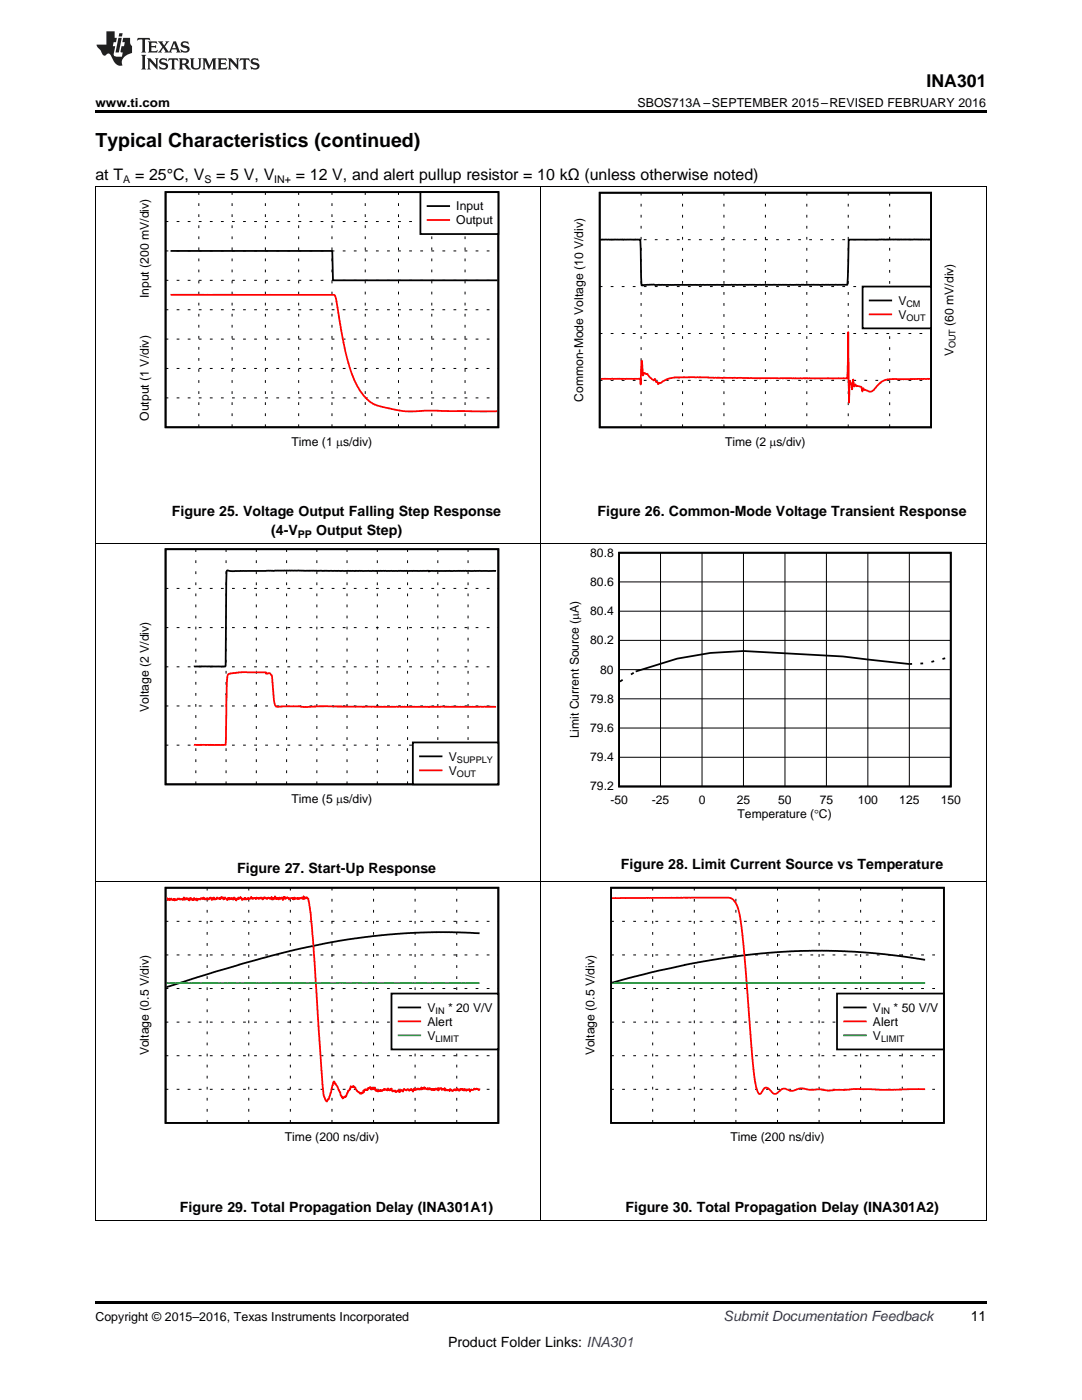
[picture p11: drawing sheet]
<svg xmlns="http://www.w3.org/2000/svg" width="216mm" height="279mm" viewBox="0 0 216 279" stroke-linecap="round" stroke-linejoin="round" font-family="sans-serif">
<defs><g id="words">
<text font-size="3.9" x="19" y="29.3">Typical Characteristics (continued)</text>
<text font-size="3.5" x="184.9" y="17.3">INA301</text>
<g font-size="3.2">
<text x="19" y="36">at T</text>
<text x="27" y="36">= 25°C, V</text>
<text x="43.1" y="36">= 5 V, V</text>
<text x="59" y="36">= 12 V, and alert pullup resistor = 10 kΩ (unless otherwise noted)</text>
</g>
<g font-size="2.8">
<text x="34.3" y="103">Figure 25. Voltage Output Falling Step Response</text>
<text x="54.1" y="106.8">(4-V</text>
<text x="63.1" y="106.8">Output Step)</text>
<text x="119.2" y="103">Figure 26. Common-Mode Voltage Transient Response</text>
<text x="123.9" y="173.4">Figure 28. Limit Current Source vs Temperature</text>
<text x="47.3" y="174.3">Figure 27. Start-Up Response</text>
<text x="35.9" y="241.9">Figure 29. Total Propagation Delay (INA301A1)</text>
<text x="124.8" y="241.9">Figure 30. Total Propagation Delay (INA301A2)</text>
<text x="193.7" y="263.6">11</text>
<text x="89.4" y="268.9">Product Folder Links: INA301</text>
</g>
<text font-size="2.8" fill="#0000c8" x="144.4" y="263.6">Submit Documentation Feedback</text>
<g font-size="2.5">
<text x="19" y="21.4">www.ti.com</text>
<text x="127.2" y="21.4">SBOS713A –SEPTEMBER 2015–REVISED FEBRUARY 2016</text>
<text x="19" y="263.6">Copyright © 2015–2016, Texas Instruments Incorporated</text>
</g>
<g font-size="2.4">
<text x="91" y="42">Input</text>
<text x="91" y="44.8">Output</text>
<text x="29.7" y="59.5" transform="rotate(-90 29.7 59.5)">Input (200 mV/div)</text>
<text x="179.3" y="60.8">V</text>
<text x="179.3" y="63.6">V</text>
<text x="190.2" y="65" transform="rotate(-90 190.2 65)">(60 mV/div)</text>
<text x="190.2" y="71.1" transform="rotate(-90 190.2 71.1)">V</text>
<text x="29.7" y="84" transform="rotate(-90 29.7 84)">Output (1 V/div)</text>
<text x="116.3" y="80.2" transform="rotate(-90 116.3 80.2)">Common-Mode Voltage (10 V/div)</text>
<text x="58.2" y="88.9">Time (1 Ps/div)</text>
<text x="144.7" y="88.9">Time (2 Ps/div)</text>
<text x="117.8" y="111.1">80.8</text>
<text x="117.8" y="116.9">80.6</text>
<text x="117.8" y="122.8">80.4</text>
<text x="117.8" y="128.6">80.2</text>
<text x="119.8" y="134.4">80</text>
<text x="29.7" y="142.1" transform="rotate(-90 29.7 142.1)">Voltage (2 V/div)</text>
<text x="117.8" y="140.3">79.8</text>
<text x="115.5" y="147.4" transform="rotate(-90 115.5 147.4)">Limit Current Source (PA)</text>
<text x="117.8" y="146.1">79.6</text>
<text x="89.5" y="151.8">V</text>
<text x="89.5" y="154.6">V</text>
<text x="117.8" y="151.9">79.4</text>
<text x="58.2" y="160.2">Time (5 Ps/div)</text>
<text x="117.8" y="157.8">79.2</text>
<text x="121.8" y="160.5">-50</text>
<text x="130.1" y="160.5">-25</text>
<text x="139.4" y="160.5">0</text>
<text x="147" y="160.5">25</text>
<text x="155.3" y="160.5">50</text>
<text x="163.6" y="160.5">75</text>
<text x="171.2" y="160.5">100</text>
<text x="179.4" y="160.5">125</text>
<text x="187.7" y="160.5">150</text>
<text x="147.2" y="163.3">Temperature (qC)</text>
<text x="85.3" y="201.9">V</text>
<text x="89.4" y="201.9">* 20 V/V</text>
<text x="174.2" y="201.9">V</text>
<text x="178.3" y="201.9">* 50 V/V</text>
<text x="85.3" y="204.7">Alert</text>
<text x="85.3" y="207.5">V</text>
<text x="174.2" y="204.7">Alert</text>
<text x="174.2" y="207.5">V</text>
<text x="29.7" y="210.6" transform="rotate(-90 29.7 210.6)">Voltage (0.5 V/div)</text>
<text x="118.6" y="210.6" transform="rotate(-90 118.6 210.6)">Voltage (0.5 V/div)</text>
<text x="56.8" y="227.7">Time (200 ns/div)</text>
<text x="145.7" y="227.7">Time (200 ns/div)</text>
</g>
<g font-size="2.1">
<text x="24.6" y="36.6">A</text>
<text x="40.8" y="36.6">S</text>
<text x="54.7" y="36.6">IN+</text>
<text x="59.4" y="107.3">PP</text>
</g>
<g font-size="1.8">
<text x="180.9" y="61.2">CM</text>
<text x="180.9" y="64">OUT</text>
<text x="190.7" y="69.5" transform="rotate(-90 190.7 69.5)">OUT</text>
<text x="91.2" y="152.2">SUPPLY</text>
<text x="91.2" y="155">OUT</text>
<text x="86.9" y="202.3">IN</text>
<text x="175.8" y="202.3">IN</text>
<text x="86.9" y="207.9">LIMIT</text>
<text x="175.8" y="207.9">LIMIT</text>
</g>
</g></defs>
<path d="M19 259.7h177.8v.5h-177.8z" fill="#000"/>
<path d="M19.1 176v67.6M107.9 176v67.6M196.8 176v67.6M19 243.6h177.8" fill="none" stroke="#000" stroke-width=".2"/>
<path d="M27.4 177h72.2v51.3h-72.2z" fill-rule="evenodd" fill="#fff"/>
<path d="M33 177.2h66.4v46.9h-66.4zM95.7 186.3l-5.6-.3-8.2 .2-5.9 .4-8.4 1.2-8.7 1.7-5.4 1.4-5.8 1.6-14.5 4.5" fill="none" stroke="#000" stroke-width=".36"/>
<g fill="none" stroke="#000" stroke-width=".2">
<path d="M41.3 177.2v.5M41.3 179.4v.5M49.6 177.2v.5M49.6 179.4v.5M57.9 177.2v.5M57.9 179.4v.5M66.2 177.2v.5M66.2 179.4v.5M74.5 177.2v.5M74.5 179.4v.5M82.8 177.2v.5M82.8 179.4v.5"/>
<path d="M91.1 177.2v.5M91.1 179.4v.5M33 197.3h.6M33 190.6h.6M33 183.9h.6M35.2 197.3h.6M35.2 190.6h.6M35.2 183.9h.6M37.5 197.3h.5M37.5 190.6h.5M37.5 183.9h.5M39.7 197.3h.5"/>
<path d="M39.7 190.6h.5M39.7 183.9h.5M41.3 181.6v.5M41.3 183.8v.5M41.3 186v.5M41.3 188.2v.6M41.3 190.4v.6M41.3 192.6v.6M41.3 194.8v.6M41.3 197v.6M41.3 199.2v.6M41.9 197.3h.5"/>
<path d="M41.9 190.6h.5M41.9 183.9h.5M44.1 197.3h.5M44.1 190.6h.5M44.1 183.9h.5M46.3 197.3h.5M46.3 190.6h.5M46.3 183.9h.5M48.5 197.3h.6M48.5 190.6h.6M48.5 183.9h.6M49.6 181.6v.5"/>
<path d="M49.6 183.8v.5M49.6 186v.5M49.6 188.2v.6M49.6 190.4v.6M49.6 192.6v.6M49.6 194.8v.6M49.6 197v.6M49.6 199.2v.6M50.7 197.3h.6M50.7 190.6h.6M50.7 183.9h.6M52.9 197.3h.6"/>
<path d="M52.9 190.6h.6M52.9 183.9h.6M55.1 197.3h.6M55.1 190.6h.6M55.1 183.9h.6M57.3 197.3h.6M57.3 190.6h.6M57.3 183.9h.6M57.9 181.6v.5M57.9 183.8v.5M57.9 186v.5M57.9 188.2v.6"/>
<path d="M57.9 190.4v.6M57.9 192.6v.6M57.9 194.8v.6M57.9 197v.6M57.9 199.2v.6M59.6 197.3h.5M59.6 190.6h.5M59.6 183.9h.5M61.8 197.3h.5M61.8 190.6h.5M61.8 183.9h.5M64 197.3h.5"/>
<path d="M64 190.6h.5M64 183.9h.5M66.2 197.3h.5M66.2 190.6h.5M66.2 183.9h.5M66.2 181.6v.5M66.2 183.8v.5M66.2 186v.5M66.2 188.2v.6M66.2 190.4v.6M66.2 192.6v.6M66.2 194.8v.6"/>
<path d="M66.2 197v.6M66.2 199.2v.6M68.4 197.3h.5M68.4 190.6h.5M68.4 183.9h.5M70.6 197.3h.6M70.6 190.6h.6M70.6 183.9h.6M72.8 197.3h.6M72.8 190.6h.6M72.8 183.9h.6M74.5 181.6v.5"/>
<path d="M74.5 183.8v.5M74.5 186v.5M74.5 188.2v.6M74.5 190.4v.6M74.5 192.6v.6M74.5 194.8v.6M74.5 197v.6M74.5 199.2v.6M75 197.3h.6M75 190.6h.6M75 183.9h.6M77.2 197.3h.6"/>
<path d="M77.2 190.6h.6M77.2 183.9h.6M79.4 197.3h.6M79.4 190.6h.6M79.4 183.9h.6M81.6 197.3h.6M81.6 190.6h.6M81.6 183.9h.6M82.8 181.6v.5M82.8 183.8v.5M82.8 186v.5M82.8 188.2v.6"/>
<path d="M82.8 190.4v.6M82.8 192.6v.6M82.8 194.8v.6M82.8 197v.6M82.8 199.2v.6M83.9 197.3h.5M83.9 190.6h.5M83.9 183.9h.5M86.1 197.3h.5M86.1 190.6h.5M86.1 183.9h.5M88.3 197.3h.5"/>
<path d="M88.3 190.6h.5M88.3 183.9h.5M90.5 197.3h.5M90.5 190.6h.5M90.5 183.9h.5M91.1 181.6v.5M91.1 183.8v.5M91.1 186v.5M91.1 188.2v.6M91.1 190.4v.6M91.1 192.6v.6M91.1 194.8v.6"/>
<path d="M91.1 197v.6M91.1 199.2v.6M92.7 197.3h.6M92.7 190.6h.6M92.7 183.9h.6M94.9 197.3h.6M94.9 190.6h.6M94.9 183.9h.6M97.1 197.3h.6M97.1 190.6h.6M97.1 183.9h.6M99.3 197.3h.1"/>
<path d="M99.3 190.6h.1M99.3 183.9h.1M33 217.4h.6M33 210.7h.6M33 204h.6M35.2 217.4h.6M35.2 210.7h.6M35.2 204h.6M37.5 217.4h.5M37.5 210.7h.5M37.5 204h.5M39.7 217.4h.5"/>
<path d="M39.7 210.7h.5M39.7 204h.5M41.3 201.4v.6M41.3 203.7v.5M41.3 205.9v.5M41.3 208.1v.5M41.3 210.3v.5M41.3 212.5v.5M41.3 214.7v.5M41.3 216.9v.5M41.3 219.1v.6M41.9 217.4h.5"/>
<path d="M41.9 210.7h.5M41.9 204h.5M44.1 217.4h.5M44.1 210.7h.5M44.1 204h.5M46.3 217.4h.5M46.3 210.7h.5M46.3 204h.5M48.5 217.4h.6M48.5 210.7h.6M48.5 204h.6M49.6 201.4v.6"/>
<path d="M49.6 203.7v.5M49.6 205.9v.5M49.6 208.1v.5M49.6 210.3v.5M49.6 212.5v.5M49.6 214.7v.5M49.6 216.9v.5M49.6 219.1v.6M50.7 217.4h.6M50.7 210.7h.6M50.7 204h.6M52.9 217.4h.6"/>
<path d="M52.9 210.7h.6M52.9 204h.6M55.1 217.4h.6M55.1 210.7h.6M55.1 204h.6M57.3 217.4h.6M57.3 210.7h.6M57.3 204h.6M57.9 201.4v.6M57.9 203.7v.5M57.9 205.9v.5M57.9 208.1v.5"/>
<path d="M57.9 210.3v.5M57.9 212.5v.5M57.9 214.7v.5M57.9 216.9v.5M57.9 219.1v.6M59.6 217.4h.5M59.6 210.7h.5M59.6 204h.5M61.8 217.4h.5M61.8 210.7h.5M61.8 204h.5M64 217.4h.5"/>
<path d="M64 210.7h.5M64 204h.5M66.2 217.4h.5M66.2 210.7h.5M66.2 204h.5M66.2 201.4v.6M66.2 203.7v.5M66.2 205.9v.5M66.2 208.1v.5M66.2 210.3v.5M66.2 212.5v.5M66.2 214.7v.5"/>
<path d="M66.2 216.9v.5M66.2 219.1v.6M68.4 217.4h.5M68.4 210.7h.5M68.4 204h.5M70.6 217.4h.6M70.6 210.7h.6M70.6 204h.6M72.8 217.4h.6M72.8 210.7h.6M72.8 204h.6M74.5 201.4v.6"/>
<path d="M74.5 203.7v.5M74.5 205.9v.5M74.5 208.1v.5M74.5 210.3v.5M74.5 212.5v.5M74.5 214.7v.5M74.5 216.9v.5M74.5 219.1v.6M75 217.4h.6M75 210.7h.6M75 204h.6M77.2 217.4h.6"/>
<path d="M77.2 210.7h.6M77.2 204h.6M79.4 217.4h.6M79.4 210.7h.6M79.4 204h.6M81.6 217.4h.6M81.6 210.7h.6M81.6 204h.6M82.8 201.4v.6M82.8 203.7v.5M82.8 205.9v.5M82.8 208.1v.5"/>
<path d="M82.8 210.3v.5M82.8 212.5v.5M82.8 214.7v.5M82.8 216.9v.5M82.8 219.1v.6M83.9 217.4h.5M83.9 210.7h.5M83.9 204h.5M86.1 217.4h.5M86.1 210.7h.5M86.1 204h.5M88.3 217.4h.5"/>
<path d="M88.3 210.7h.5M88.3 204h.5M90.5 217.4h.5M90.5 210.7h.5M90.5 204h.5M91.1 201.4v.6M91.1 203.7v.5M91.1 205.9v.5M91.1 208.1v.5M91.1 210.3v.5M91.1 212.5v.5M91.1 214.7v.5"/>
<path d="M91.1 216.9v.5M91.1 219.1v.6M92.7 217.4h.6M92.7 210.7h.6M92.7 204h.6M94.9 217.4h.6M94.9 210.7h.6M94.9 204h.6M97.1 217.4h.6M97.1 210.7h.6M97.1 204h.6M99.3 217.4h.1"/>
<path d="M99.3 210.7h.1M99.3 204h.1M41.3 221.3v.6M41.3 223.5v.6M49.6 221.3v.6M49.6 223.5v.6M57.9 221.3v.6M57.9 223.5v.6M66.2 221.3v.6M66.2 223.5v.6M74.5 221.3v.6M74.5 223.5v.6"/>
<path d="M82.8 221.3v.6M82.8 223.5v.6M91.1 221.3v.6M91.1 223.5v.6"/>
</g>
<path d="M33.2 179.4l.1-.2 .1 .4 .1-.2 .3 .2 .1-.3 .1 .3 .2-.3 .2 .3 .4-.2 .1 .3 .1-.3 .1 .2h.2l.1-.3 .1 .1 .3-.1 .1 .2 .4-.1 .1 .2 .3-.5 .1 .4 .1-.3v.3l.3-.1 .1-.2 .1 .3 .1-.2 .3 .4 .1-.4v.2l.1-.3 .3 .4 .2-.2 .1 .2 .2-.4 .2 .4 .3-.3v.4l.1-.3 .5 .1 .4-.3v.2h.2l.1-.3 .3 .4 .2-.2 .2 .2v-.3l.1 .3h.3l.1-.3v.1l.2-.2 .3 .5 .1-.4 .2 .3 .1-.4 .1 .4 .1-.2 .1 .2 .2-.2v.1l.1-.3 .1 .2 .3-.1 .1 .2 .1-.2 .1 .2 .2-.4 .2 .2 .1-.1 .1 .4 .1-.3v.2l.2-.3 .4 .5 .2-.4 .2 .3 .1-.3 .1 .2 .1-.1 .1 .1 .1-.2 .1 .2 .1-.1 .1 .2h.1l.1-.4 .3 .4 .1-.2v.4l.2-.3h.2l.1-.3v.3l.2-.2 .1 .1 .1-.3 .1 .3 .1-.1 .1 .4 .5-.4 .1 .3 .1-.3 .1 .3 .4-.3v.2l.6-.1v-.3l.1 .3 .3 .1v-.2l.4 .1 .1-.1 .1 .2 .1-.3 .2 .2 .1-.1 .1 .2 .1-.2 .1 .1 .2-.2v.2l.2-.2 .2 .4 .2-.4 .1 .1 .1-.1 .1 .2 .1-.2 .2 .3 .3-.3 .4 .3 .2-.1 .1-.3 .1 .5 .1-.3 .1 .3 .1-.3 .2 .2 .1-.5v.4l.1-.2 .1 .3 .1-.2 .1 .2 .2-.2 .1 .3 .2-.4 .2 .3 .2-.3 .2 .5 .2-.6 .1 .3 .2-.3v.4l.5-.3 .2 .1 .1 .3 .1-.2 .3-.1 .3 .2 .1-.2 .1 .3 .2-.4 .1 .3 .4-.2v.2l.1-.2 .3 .2 .1-.2 .2 .1 .2-.2 .2 .3 .2-.5 .1 .5 .2-.3 .1 .2 .1-.2 .4 .2a153.9 153.9 0 0 1 1.6 17.8l1 15.5a34.2 34.2 0 0 0 .6 6.4l.3 .6 .2 .2 .3-.5 .1 .1 .5-1.4 .5-2.1 .1 .1v-.1l.1 .4h.2l.3 .5 .6 1.3 .1 .5 .4 .6 .1-.2 .1 .1 .5-.3 .4-1.2 .2-.1 .1-.3 .1 .1 .1-.5 .5 .1 .1-.2 .1 .3h.2a.93 .93 0 0 0 .7 1l.3 .3 .1-.2 .1 .2 .1-.2 .2 .1 .1-.6 .1 .4 .2-.6 .6 .1 .1-.4 .2 .1 .2-.3 .1 .5 .1-.3 .1 .3 .1-.4 .4 .4 .1-.4 .2 .8 .3-.3 .1 .4 .2-.3 .1 .2 .1-.3 .1 .3 .1-.3 .3 .3 .3-.5 .1 .2 .2-.2 .4 .3 .1-.4 .1 .3 .2-.1 .1 .2 .1-.3 .1 .2 .1-.3 .3 .7 .2-.3 .2 .3v-.3l.2 .4 .2-.2h.2l.1-.3 .2 .5 .2-.5 .1 .1 .2-.1 .2 .4 .2-.6 .5 .3 .2-.3 .3 .3h.2l.2-.3 .1 .2 .2-.1 .1 .5 .3-.7 .1 .3 .4-.1v-.2l.2 .2 .2-.2 .1 .2v-.1l.1 .1 .3-.4 .1 .4 .1-.3 .1 .2 .2-.3 .1 .2 .1-.2v.3l.2-.1 .2 .2 .1-.3 .2 .3 .2-.3 .1 .3 .3-.1 .1 .2v-.2l.1 .1 .1-.1 .1 .2 .1-.2 .1 .2 .3-.3 .1 .2 .1-.1 .1 .1 .1-.3 .1 .5 .1-.4 .1 .1 .4-.2v.4l.3-.2 .2 .2 .1-.4 .1 .5 .1-.2h.2l.1 .2 .4-.1 .1 .3 .1-.5 .4 .5 .4-.4h.3l.1 .2 .1-.3 .1 .1 .2-.1 .1 .3 .1-.1 .1 .1 .1-.3 .1 .1 .2-.1 .1 .2 .1-.2 .2 .3 .1-.3 .2 .3 .2-.2v.2l.3-.2 .2 .1 .1-.2 .2 .6 .1-.4h.5l.2-.3 .2 .2 .3-.2 .3 .1v.2h.2l.1-.3" fill="none" stroke="#f00" stroke-width=".36"/>
<path d="M95.7 196.2h-62.5" fill="none" stroke="#396" stroke-width=".36"/>
<path d="M78.1 198.3h21.3v11.1h-21.3z" fill-rule="evenodd" fill="#fff"/>
<path d="M78.1 198.3h21.3v11.1h-21.3zM79.6 201.1h4.3" fill="none" stroke="#000" stroke-width=".36"/>
<path d="M79.6 203.8h4.3" fill="none" stroke="#f00" stroke-width=".36"/>
<path d="M79.6 206.6h4.3" fill="none" stroke="#396" stroke-width=".36"/>
<path d="M116.3 177h72.2v51.3h-72.2z" fill-rule="evenodd" fill="#fff"/>
<path d="M121.9 177.2h66.4v46.9h-66.4zM184.6 191.5l-8.1-1.1-8-.6h-8.7l-6.4 .3-8.6 1-8.2 1.4-7 1.6-7.5 2" fill="none" stroke="#000" stroke-width=".36"/>
<g fill="none" stroke="#000" stroke-width=".2">
<path d="M130.2 177.2v.5M130.2 179.4v.5M138.5 177.2v.5M138.5 179.4v.5M146.8 177.2v.5M146.8 179.4v.5M155.1 177.2v.5M155.1 179.4v.5M163.4 177.2v.5M163.4 179.4v.5M171.7 177.2v.5M171.7 179.4v.5"/>
<path d="M180 177.2v.5M180 179.4v.5M121.9 197.3h.6M121.9 190.6h.6M121.9 183.9h.6M124.1 197.3h.6M124.1 190.6h.6M124.1 183.9h.6M126.4 197.3h.5M126.4 190.6h.5M126.4 183.9h.5M128.6 197.3h.5"/>
<path d="M128.6 190.6h.5M128.6 183.9h.5M130.2 181.6v.5M130.2 183.8v.5M130.2 186v.5M130.2 188.2v.6M130.2 190.4v.6M130.2 192.6v.6M130.2 194.8v.6M130.2 197v.6M130.2 199.2v.6M130.8 197.3h.5"/>
<path d="M130.8 190.6h.5M130.8 183.9h.5M133 197.3h.5M133 190.6h.5M133 183.9h.5M135.2 197.3h.5M135.2 190.6h.5M135.2 183.9h.5M137.4 197.3h.6M137.4 190.6h.6M137.4 183.9h.6M138.5 181.6v.5"/>
<path d="M138.5 183.8v.5M138.5 186v.5M138.5 188.2v.6M138.5 190.4v.6M138.5 192.6v.6M138.5 194.8v.6M138.5 197v.6M138.5 199.2v.6M139.6 197.3h.6M139.6 190.6h.6M139.6 183.9h.6M141.8 197.3h.6"/>
<path d="M141.8 190.6h.6M141.8 183.9h.6M144 197.3h.6M144 190.6h.6M144 183.9h.6M146.2 197.3h.6M146.2 190.6h.6M146.2 183.9h.6M146.8 181.6v.5M146.8 183.8v.5M146.8 186v.5M146.8 188.2v.6"/>
<path d="M146.8 190.4v.6M146.8 192.6v.6M146.8 194.8v.6M146.8 197v.6M146.8 199.2v.6M148.5 197.3h.5M148.5 190.6h.5M148.5 183.9h.5M150.7 197.3h.5M150.7 190.6h.5M150.7 183.9h.5M152.9 197.3h.5"/>
<path d="M152.9 190.6h.5M152.9 183.9h.5M155.1 197.3h.5M155.1 190.6h.5M155.1 183.9h.5M155.1 181.6v.5M155.1 183.8v.5M155.1 186v.5M155.1 188.2v.6M155.1 190.4v.6M155.1 192.6v.6M155.1 194.8v.6"/>
<path d="M155.1 197v.6M155.1 199.2v.6M157.3 197.3h.5M157.3 190.6h.5M157.3 183.9h.5M159.5 197.3h.6M159.5 190.6h.6M159.5 183.9h.6M161.7 197.3h.6M161.7 190.6h.6M161.7 183.9h.6M163.4 181.6v.5"/>
<path d="M163.4 183.8v.5M163.4 186v.5M163.4 188.2v.6M163.4 190.4v.6M163.4 192.6v.6M163.4 194.8v.6M163.4 197v.6M163.4 199.2v.6M163.9 197.3h.6M163.9 190.6h.6M163.9 183.9h.6M166.1 197.3h.6"/>
<path d="M166.1 190.6h.6M166.1 183.9h.6M168.3 197.3h.6M168.3 190.6h.6M168.3 183.9h.6M170.5 197.3h.6M170.5 190.6h.6M170.5 183.9h.6M171.7 181.6v.5M171.7 183.8v.5M171.7 186v.5M171.7 188.2v.6"/>
<path d="M171.7 190.4v.6M171.7 192.6v.6M171.7 194.8v.6M171.7 197v.6M171.7 199.2v.6M172.8 197.3h.5M172.8 190.6h.5M172.8 183.9h.5M175 197.3h.5M175 190.6h.5M175 183.9h.5M177.2 197.3h.5"/>
<path d="M177.2 190.6h.5M177.2 183.9h.5M179.4 197.3h.5M179.4 190.6h.5M179.4 183.9h.5M180 181.6v.5M180 183.8v.5M180 186v.5M180 188.2v.6M180 190.4v.6M180 192.6v.6M180 194.8v.6"/>
<path d="M180 197v.6M180 199.2v.6M181.6 197.3h.6M181.6 190.6h.6M181.6 183.9h.6M183.8 197.3h.6M183.8 190.6h.6M183.8 183.9h.6M186 197.3h.6M186 190.6h.6M186 183.9h.6M188.2 197.3h.1"/>
<path d="M188.2 190.6h.1M188.2 183.9h.1M121.9 217.4h.6M121.9 210.7h.6M121.9 204h.6M124.1 217.4h.6M124.1 210.7h.6M124.1 204h.6M126.4 217.4h.5M126.4 210.7h.5M126.4 204h.5M128.6 217.4h.5"/>
<path d="M128.6 210.7h.5M128.6 204h.5M130.2 201.4v.6M130.2 203.7v.5M130.2 205.9v.5M130.2 208.1v.5M130.2 210.3v.5M130.2 212.5v.5M130.2 214.7v.5M130.2 216.9v.5M130.2 219.1v.6M130.8 217.4h.5"/>
<path d="M130.8 210.7h.5M130.8 204h.5M133 217.4h.5M133 210.7h.5M133 204h.5M135.2 217.4h.5M135.2 210.7h.5M135.2 204h.5M137.4 217.4h.6M137.4 210.7h.6M137.4 204h.6M138.5 201.4v.6"/>
<path d="M138.5 203.7v.5M138.5 205.9v.5M138.5 208.1v.5M138.5 210.3v.5M138.5 212.5v.5M138.5 214.7v.5M138.5 216.9v.5M138.5 219.1v.6M139.6 217.4h.6M139.6 210.7h.6M139.6 204h.6M141.8 217.4h.6"/>
<path d="M141.8 210.7h.6M141.8 204h.6M144 217.4h.6M144 210.7h.6M144 204h.6M146.2 217.4h.6M146.2 210.7h.6M146.2 204h.6M146.8 201.4v.6M146.8 203.7v.5M146.8 205.9v.5M146.8 208.1v.5"/>
<path d="M146.8 210.3v.5M146.8 212.5v.5M146.8 214.7v.5M146.8 216.9v.5M146.8 219.1v.6M148.5 217.4h.5M148.5 210.7h.5M148.5 204h.5M150.7 217.4h.5M150.7 210.7h.5M150.7 204h.5M152.9 217.4h.5"/>
<path d="M152.9 210.7h.5M152.9 204h.5M155.1 217.4h.5M155.1 210.7h.5M155.1 204h.5M155.1 201.4v.6M155.1 203.7v.5M155.1 205.9v.5M155.1 208.1v.5M155.1 210.3v.5M155.1 212.5v.5M155.1 214.7v.5"/>
<path d="M155.1 216.9v.5M155.1 219.1v.6M157.3 217.4h.5M157.3 210.7h.5M157.3 204h.5M159.5 217.4h.6M159.5 210.7h.6M159.5 204h.6M161.7 217.4h.6M161.7 210.7h.6M161.7 204h.6M163.4 201.4v.6"/>
<path d="M163.4 203.7v.5M163.4 205.9v.5M163.4 208.1v.5M163.4 210.3v.5M163.4 212.5v.5M163.4 214.7v.5M163.4 216.9v.5M163.4 219.1v.6M163.9 217.4h.6M163.9 210.7h.6M163.9 204h.6M166.1 217.4h.6"/>
<path d="M166.1 210.7h.6M166.1 204h.6M168.3 217.4h.6M168.3 210.7h.6M168.3 204h.6M170.5 217.4h.6M170.5 210.7h.6M170.5 204h.6M171.7 201.4v.6M171.7 203.7v.5M171.7 205.9v.5M171.7 208.1v.5"/>
<path d="M171.7 210.3v.5M171.7 212.5v.5M171.7 214.7v.5M171.7 216.9v.5M171.7 219.1v.6M172.8 217.4h.5M172.8 210.7h.5M172.8 204h.5M175 217.4h.5M175 210.7h.5M175 204h.5M177.2 217.4h.5"/>
<path d="M177.2 210.7h.5M177.2 204h.5M179.4 217.4h.5M179.4 210.7h.5M179.4 204h.5M180 201.4v.6M180 203.7v.5M180 205.9v.5M180 208.1v.5M180 210.3v.5M180 212.5v.5M180 214.7v.5"/>
<path d="M180 216.9v.5M180 219.1v.6M181.6 217.4h.6M181.6 210.7h.6M181.6 204h.6M183.8 217.4h.6M183.8 210.7h.6M183.8 204h.6M186 217.4h.6M186 210.7h.6M186 204h.6M188.2 217.4h.1"/>
<path d="M188.2 210.7h.1M188.2 204h.1M130.2 221.3v.6M130.2 223.5v.6M138.5 221.3v.6M138.5 223.5v.6M146.8 221.3v.6M146.8 223.5v.6M155.1 221.3v.6M155.1 223.5v.6M163.4 221.3v.6M163.4 223.5v.6"/>
<path d="M171.7 221.3v.6M171.7 223.5v.6M180 221.3v.6M180 223.5v.6"/>
</g>
<path d="M122.1 179.2l23.1-.1a2.14 2.14 0 0 1 2 1.9 54.5 54.5 0 0 1 1.5 11.1l.8 10.9a96.7 96.7 0 0 0 1.6 14.6 .58 .58 0 0 0 .6 .7l.5-.7a.79 .79 0 0 1 .8-.5 .79 .79 0 0 1 .7 .5 .99 .99 0 0 0 .9 .7 .99 .99 0 0 0 1-.5 1.33 1.33 0 0 1 1.9-.2l.6 .1 1.7-.5 1.9 .3 1.7-.1 1.9 .2 5.1-.3 5.7 .2 8.5-.1" fill="none" stroke="#f00" stroke-width=".36"/>
<path d="M122.1 196.2h62.5" fill="none" stroke="#008000" stroke-width=".36"/>
<path d="M167 198.3h21.3v11.1h-21.3z" fill-rule="evenodd" fill="#fff"/>
<path d="M167 198.3h21.3v11.1h-21.3zM168.5 201.1h4.3" fill="none" stroke="#000" stroke-width=".36"/>
<path d="M168.5 203.8h4.3" fill="none" stroke="#f00" stroke-width=".36"/>
<path d="M168.5 206.6h4.3" fill="none" stroke="#008000" stroke-width=".36"/>
<path d="M19.1 108.5v67.6M107.9 108.5v67.6M196.8 108.5v67.6M19 176h177.8" fill="none" stroke="#000" stroke-width=".2"/>
<path d="M113.2 109.4h78.4v54.4h-78.4z" fill-rule="evenodd" fill="#fff"/>
<path d="M123.5 110.3h66.2v46.7h-66.2zM124.2 135.7l-.5 .3M126.5 134.3l-.6 .3M182 132.5l-13.8-1.5-19.8-1.1-6.7 .4-6.6 1.1-8.3 2.6M184.2 132.4h-.5M186.4 131.9l-.5 .2M188.6 131.4l-.5 .1" fill="none" stroke="#000" stroke-width=".35"/>
<g fill="none" stroke="#000" stroke-width=".2">
<path d="M123.5 116.1h66.2M131.8 110.3v46.7M140.1 110.3v46.7M148.4 110.3v46.7M156.6 110.3v46.7M164.9 110.3v46.7M173.2 110.3v46.7M181.4 110.3v46.7M123.5 139.5h66.2M123.5 133.6h66.2M123.5 127.8h66.2M123.5 122h66.2"/>
<path d="M123.5 151.1h66.2M123.5 145.3h66.2"/>
</g>
<path d="M27.4 109.4h72.2v51.3h-72.2z" fill-rule="evenodd" fill="#fff"/>
<path d="M33 109.6h66.4v46.9h-66.4zM99 113.9h-13.3l-.1 .2-.2-.2-14.5 .1-11.4-.2-13.2 .2-1-.1-.1 .2-.1 2.3-.1 16.6h-6.3" fill="none" stroke="#000" stroke-width=".36"/>
<g fill="none" stroke="#000" stroke-width=".2">
<path d="M33 117.4h.6M35.2 117.4h.6M37.5 117.4h.5M39.1 109.6v.6M39.1 111.8v.6M39.1 114v.6M39.1 116.2v.6M39.1 118.4v.6M39.7 117.4h.5M41.9 117.4h.5M44.1 117.4h.5M45.1 109.6v.6"/>
<path d="M45.1 111.8v.6M45.1 114v.6M45.1 116.2v.6M45.1 118.4v.6M46.3 117.4h.5M48.5 117.4h.6M50.7 117.4h.6M51.1 109.6v.6M51.1 111.8v.6M51.1 114v.6M51.1 116.2v.6M51.1 118.4v.6"/>
<path d="M52.9 117.4h.6M55.1 117.4h.6M57.2 109.6v.6M57.2 111.8v.6M57.2 114v.6M57.2 116.2v.6M57.2 118.4v.6M57.3 117.4h.6M59.6 117.4h.5M61.8 117.4h.5M63.2 109.6v.6M63.2 111.8v.6"/>
<path d="M63.2 114v.6M63.2 116.2v.6M63.2 118.4v.6M64 117.4h.5M66.2 117.4h.5M68.4 117.4h.5M69.2 109.6v.6M69.2 111.8v.6M69.2 114v.6M69.2 116.2v.6M69.2 118.4v.6M70.6 117.4h.6"/>
<path d="M72.8 117.4h.6M75 117.4h.6M75.3 109.6v.6M75.3 111.8v.6M75.3 114v.6M75.3 116.2v.6M75.3 118.4v.6M77.2 117.4h.6M79.4 117.4h.6M81.3 109.6v.6M81.3 111.8v.6M81.3 114v.6"/>
<path d="M81.3 116.2v.6M81.3 118.4v.6M81.6 117.4h.6M83.9 117.4h.5M86.1 117.4h.5M87.4 109.6v.6M87.4 111.8v.6M87.4 114v.6M87.4 116.2v.6M87.4 118.4v.6M88.3 117.4h.5M90.5 117.4h.5"/>
<path d="M92.7 117.4h.6M93.4 109.6v.6M93.4 111.8v.6M93.4 114v.6M93.4 116.2v.6M93.4 118.4v.6M94.9 117.4h.6M97.1 117.4h.6M99.3 117.4h.1M33 133.1h.6M33 125.3h.6M35.2 133.1h.6"/>
<path d="M35.2 125.3h.6M37.5 133.1h.5M37.5 125.3h.5M39.1 120.6v.6M39.1 122.9v.5M39.1 125.1v.5M39.1 127.3v.5M39.1 129.5v.5M39.1 131.7v.5M39.1 133.9v.5M39.1 136.1v.5M39.1 138.3v.6"/>
<path d="M39.7 133.1h.5M39.7 125.3h.5M41.9 133.1h.5M41.9 125.3h.5M44.1 133.1h.5M44.1 125.3h.5M45.1 120.6v.6M45.1 122.9v.5M45.1 125.1v.5M45.1 127.3v.5M45.1 129.5v.5M45.1 131.7v.5"/>
<path d="M45.1 133.9v.5M45.1 136.1v.5M45.1 138.3v.6M46.3 133.1h.5M46.3 125.3h.5M48.5 133.1h.6M48.5 125.3h.6M50.7 133.1h.6M50.7 125.3h.6M51.1 120.6v.6M51.1 122.9v.5M51.1 125.1v.5"/>
<path d="M51.1 127.3v.5M51.1 129.5v.5M51.1 131.7v.5M51.1 133.9v.5M51.1 136.1v.5M51.1 138.3v.6M52.9 133.1h.6M52.9 125.3h.6M55.1 133.1h.6M55.1 125.3h.6M57.2 120.6v.6M57.2 122.9v.5"/>
<path d="M57.2 125.1v.5M57.2 127.3v.5M57.2 129.5v.5M57.2 131.7v.5M57.2 133.9v.5M57.2 136.1v.5M57.2 138.3v.6M57.3 133.1h.6M57.3 125.3h.6M59.6 133.1h.5M59.6 125.3h.5M61.8 133.1h.5"/>
<path d="M61.8 125.3h.5M63.2 120.6v.6M63.2 122.9v.5M63.2 125.1v.5M63.2 127.3v.5M63.2 129.5v.5M63.2 131.7v.5M63.2 133.9v.5M63.2 136.1v.5M63.2 138.3v.6M64 133.1h.5M64 125.3h.5"/>
<path d="M66.2 133.1h.5M66.2 125.3h.5M68.4 133.1h.5M68.4 125.3h.5M69.2 120.6v.6M69.2 122.9v.5M69.2 125.1v.5M69.2 127.3v.5M69.2 129.5v.5M69.2 131.7v.5M69.2 133.9v.5M69.2 136.1v.5"/>
<path d="M69.2 138.3v.6M70.6 133.1h.6M70.6 125.3h.6M72.8 133.1h.6M72.8 125.3h.6M75 133.1h.6M75 125.3h.6M75.3 120.6v.6M75.3 122.9v.5M75.3 125.1v.5M75.3 127.3v.5M75.3 129.5v.5"/>
<path d="M75.3 131.7v.5M75.3 133.9v.5M75.3 136.1v.5M75.3 138.3v.6M77.2 133.1h.6M77.2 125.3h.6M79.4 133.1h.6M79.4 125.3h.6M81.3 120.6v.6M81.3 122.9v.5M81.3 125.1v.5M81.3 127.3v.5"/>
<path d="M81.3 129.5v.5M81.3 131.7v.5M81.3 133.9v.5M81.3 136.1v.5M81.3 138.3v.6M81.6 133.1h.6M81.6 125.3h.6M83.9 133.1h.5M83.9 125.3h.5M86.1 133.1h.5M86.1 125.3h.5M87.4 120.6v.6"/>
<path d="M87.4 122.9v.5M87.4 125.1v.5M87.4 127.3v.5M87.4 129.5v.5M87.4 131.7v.5M87.4 133.9v.5M87.4 136.1v.5M87.4 138.3v.6M88.3 133.1h.5M88.3 125.3h.5M90.5 133.1h.5M90.5 125.3h.5"/>
<path d="M92.7 133.1h.6M92.7 125.3h.6M93.4 120.6v.6M93.4 122.9v.5M93.4 125.1v.5M93.4 127.3v.5M93.4 129.5v.5M93.4 131.7v.5M93.4 133.9v.5M93.4 136.1v.5M93.4 138.3v.6M94.9 133.1h.6"/>
<path d="M94.9 125.3h.6M97.1 133.1h.6M97.1 125.3h.6M99.3 133.1h.1M99.3 125.3h.1M33 148.7h.6M33 140.9h.6M35.2 148.7h.6M35.2 140.9h.6M37.5 148.7h.5M37.5 140.9h.5M39.1 140.5v.6"/>
<path d="M39.1 142.7v.6M39.1 144.9v.6M39.1 147.1v.6M39.1 149.3v.6M39.1 151.5v.6M39.1 153.7v.6M39.1 155.9v.6M39.7 148.7h.5M39.7 140.9h.5M41.9 148.7h.5M41.9 140.9h.5M44.1 148.7h.5"/>
<path d="M44.1 140.9h.5M45.1 140.5v.6M45.1 142.7v.6M45.1 144.9v.6M45.1 147.1v.6M45.1 149.3v.6M45.1 151.5v.6M45.1 153.7v.6M45.1 155.9v.6M46.3 148.7h.5M46.3 140.9h.5M48.5 148.7h.6"/>
<path d="M48.5 140.9h.6M50.7 148.7h.6M50.7 140.9h.6M51.1 140.5v.6M51.1 142.7v.6M51.1 144.9v.6M51.1 147.1v.6M51.1 149.3v.6M51.1 151.5v.6M51.1 153.7v.6M51.1 155.9v.6M52.9 148.7h.6"/>
<path d="M52.9 140.9h.6M55.1 148.7h.6M55.1 140.9h.6M57.2 140.5v.6M57.2 142.7v.6M57.2 144.9v.6M57.2 147.1v.6M57.2 149.3v.6M57.2 151.5v.6M57.2 153.7v.6M57.2 155.9v.6M57.3 148.7h.6"/>
<path d="M57.3 140.9h.6M59.6 148.7h.5M59.6 140.9h.5M61.8 148.7h.5M61.8 140.9h.5M63.2 140.5v.6M63.2 142.7v.6M63.2 144.9v.6M63.2 147.1v.6M63.2 149.3v.6M63.2 151.5v.6M63.2 153.7v.6"/>
<path d="M63.2 155.9v.6M64 148.7h.5M64 140.9h.5M66.2 148.7h.5M66.2 140.9h.5M68.4 148.7h.5M68.4 140.9h.5M69.2 140.5v.6M69.2 142.7v.6M69.2 144.9v.6M69.2 147.1v.6M69.2 149.3v.6"/>
<path d="M69.2 151.5v.6M69.2 153.7v.6M69.2 155.9v.6M70.6 148.7h.6M70.6 140.9h.6M72.8 148.7h.6M72.8 140.9h.6M75 148.7h.6M75 140.9h.6M75.3 140.5v.6M75.3 142.7v.6M75.3 144.9v.6"/>
<path d="M75.3 147.1v.6M75.3 149.3v.6M75.3 151.5v.6M75.3 153.7v.6M75.3 155.9v.6M77.2 148.7h.6M77.2 140.9h.6M79.4 148.7h.6M79.4 140.9h.6M81.3 140.5v.6M81.3 142.7v.6M81.3 144.9v.6"/>
<path d="M81.3 147.1v.6M81.3 149.3v.6M81.3 151.5v.6M81.3 153.7v.6M81.3 155.9v.6M81.6 148.7h.6M81.6 140.9h.6M83.9 148.7h.5M83.9 140.9h.5M86.1 148.7h.5M86.1 140.9h.5M87.4 140.5v.6"/>
<path d="M87.4 142.7v.6M87.4 144.9v.6M87.4 147.1v.6M87.4 149.3v.6M87.4 151.5v.6M87.4 153.7v.6M87.4 155.9v.6M88.3 148.7h.5M88.3 140.9h.5M90.5 148.7h.5M90.5 140.9h.5M92.7 148.7h.6"/>
<path d="M92.7 140.9h.6M93.4 140.5v.6M93.4 142.7v.6M93.4 144.9v.6M93.4 147.1v.6M93.4 149.3v.6M93.4 151.5v.6M93.4 153.7v.6M93.4 155.9v.6M94.9 148.7h.6M94.9 140.9h.6M97.1 148.7h.6"/>
<path d="M97.1 140.9h.6M99.3 148.7h.1M99.3 140.9h.1"/>
</g>
<path d="M99 141.1l-43.1-.1a.81 .81 0 0 1-1.2-.8l-.4-5.3-.2-.2a.71 .71 0 0 0-1-.2v-.3l-4.5-.1-2.7 .3-.4 .2-.2 1.8-.3 12.2h-6.3" fill="none" stroke="#f00" stroke-width=".36"/>
<path d="M82.4 148.2h17v8.3h-17z" fill-rule="evenodd" fill="#fff"/>
<path d="M82.4 148.2h17v8.3h-17zM83.8 150.9h4.3" fill="none" stroke="#000" stroke-width=".36"/>
<path d="M83.8 153.7h4.3" fill="none" stroke="#f00" stroke-width=".36"/>
<path d="M19.1 37.2v71.3M107.9 37.2v71.3M196.8 37.2v71.3M19 108.5h177.8" fill="none" stroke="#000" stroke-width=".2"/>
<path d="M27.4 38.2h72.2v51.3h-72.2z" fill-rule="evenodd" fill="#fff"/>
<path d="M33 38.3h66.4v47h-66.4zM34 50.1h32.3l.1 5.8h32.9" fill="none" stroke="#000" stroke-width=".36"/>
<g fill="none" stroke="#000" stroke-width=".2">
<path d="M39.7 38.3v.6M46.3 38.3v.6M53 38.3v.6M59.6 38.3v.6M66.2 38.3v.6M72.9 38.3v.6M79.5 38.3v.6M86.2 38.3v.6M92.8 38.3v.6M33 55.9h.6M33 50.1h.6M33 44.2h.6"/>
<path d="M35.2 55.9h.6M35.2 50.1h.6M35.2 44.2h.6M37.5 55.9h.5M37.5 50.1h.5M37.5 44.2h.5M39.7 55.9h.5M39.7 50.1h.5M39.7 44.2h.5M39.7 40.6v.5M39.7 42.8v.5M39.7 45v.5"/>
<path d="M39.7 47.2v.5M39.7 49.4v.5M39.7 51.6v.5M39.7 53.8v.5M39.7 56v.6M39.7 58.2v.6M41.9 55.9h.5M41.9 50.1h.5M41.9 44.2h.5M44.1 55.9h.5M44.1 50.1h.5M44.1 44.2h.5"/>
<path d="M46.3 55.9h.5M46.3 50.1h.5M46.3 44.2h.5M46.3 40.6v.5M46.3 42.8v.5M46.3 45v.5M46.3 47.2v.5M46.3 49.4v.5M46.3 51.6v.5M46.3 53.8v.5M46.3 56v.6M46.3 58.2v.6"/>
<path d="M48.5 55.9h.6M48.5 50.1h.6M48.5 44.2h.6M50.7 55.9h.6M50.7 50.1h.6M50.7 44.2h.6M52.9 55.9h.6M52.9 50.1h.6M52.9 44.2h.6M53 40.6v.5M53 42.8v.5M53 45v.5"/>
<path d="M53 47.2v.5M53 49.4v.5M53 51.6v.5M53 53.8v.5M53 56v.6M53 58.2v.6M55.1 55.9h.6M55.1 50.1h.6M55.1 44.2h.6M57.3 55.9h.6M57.3 50.1h.6M57.3 44.2h.6"/>
<path d="M59.6 55.9h.5M59.6 50.1h.5M59.6 44.2h.5M59.6 40.6v.5M59.6 42.8v.5M59.6 45v.5M59.6 47.2v.5M59.6 49.4v.5M59.6 51.6v.5M59.6 53.8v.5M59.6 56v.6M59.6 58.2v.6"/>
<path d="M61.8 55.9h.5M61.8 50.1h.5M61.8 44.2h.5M64 55.9h.5M64 50.1h.5M64 44.2h.5M66.2 55.9h.5M66.2 50.1h.5M66.2 44.2h.5M66.2 40.6v.5M66.2 42.8v.5M66.2 45v.5"/>
<path d="M66.2 47.2v.5M66.2 49.4v.5M66.2 51.6v.5M66.2 53.8v.5M66.2 56v.6M66.2 58.2v.6M68.4 55.9h.5M68.4 50.1h.5M68.4 44.2h.5M70.6 55.9h.6M70.6 50.1h.6M70.6 44.2h.6"/>
<path d="M72.8 55.9h.6M72.8 50.1h.6M72.8 44.2h.6M72.9 40.6v.5M72.9 42.8v.5M72.9 45v.5M72.9 47.2v.5M72.9 49.4v.5M72.9 51.6v.5M72.9 53.8v.5M72.9 56v.6M72.9 58.2v.6"/>
<path d="M75 55.9h.6M75 50.1h.6M75 44.2h.6M77.2 55.9h.6M77.2 50.1h.6M77.2 44.2h.6M79.4 55.9h.6M79.4 50.1h.6M79.4 44.2h.6M79.5 40.6v.5M79.5 42.8v.5M79.5 45v.5"/>
<path d="M79.5 47.2v.5M79.5 49.4v.5M79.5 51.6v.5M79.5 53.8v.5M79.5 56v.6M79.5 58.2v.6M81.6 55.9h.6M81.6 50.1h.6M81.6 44.2h.6M83.9 55.9h.5M83.9 50.1h.5M83.9 44.2h.5"/>
<path d="M86.1 55.9h.5M86.1 50.1h.5M86.1 44.2h.5M86.2 40.6v.5M86.2 42.8v.5M86.2 45v.5M86.2 47.2v.5M86.2 49.4v.5M86.2 51.6v.5M86.2 53.8v.5M86.2 56v.6M86.2 58.2v.6"/>
<path d="M88.3 55.9h.5M88.3 50.1h.5M88.3 44.2h.5M90.5 55.9h.5M90.5 50.1h.5M90.5 44.2h.5M92.7 55.9h.6M92.7 50.1h.6M92.7 44.2h.6M92.8 40.6v.5M92.8 42.8v.5M92.8 45v.5"/>
<path d="M92.8 47.2v.5M92.8 49.4v.5M92.8 51.6v.5M92.8 53.8v.5M92.8 56v.6M92.8 58.2v.6M94.9 55.9h.6M94.9 50.1h.6M94.9 44.2h.6M97.1 55.9h.6M97.1 50.1h.6M97.1 44.2h.6"/>
<path d="M99.3 55.9h.1M99.3 50.1h.1M99.3 44.2h.1M33 79.4h.6M33 73.5h.6M33 67.7h.6M33 61.8h.6M35.2 79.4h.6M35.2 73.5h.6M35.2 67.7h.6M35.2 61.8h.6M37.5 79.4h.5"/>
<path d="M37.5 73.5h.5M37.5 67.7h.5M37.5 61.8h.5M39.7 79.4h.5M39.7 73.5h.5M39.7 67.7h.5M39.7 61.8h.5M39.7 60.4v.6M39.7 62.6v.6M39.7 64.8v.6M39.7 67v.6M39.7 69.2v.6"/>
<path d="M39.7 71.5v.5M39.7 73.7v.5M39.7 75.9v.5M39.7 78.1v.5M41.9 79.4h.5M41.9 73.5h.5M41.9 67.7h.5M41.9 61.8h.5M44.1 79.4h.5M44.1 73.5h.5M44.1 67.7h.5M44.1 61.8h.5"/>
<path d="M46.3 79.4h.5M46.3 73.5h.5M46.3 67.7h.5M46.3 61.8h.5M46.3 60.4v.6M46.3 62.6v.6M46.3 64.8v.6M46.3 67v.6M46.3 69.2v.6M46.3 71.5v.5M46.3 73.7v.5M46.3 75.9v.5"/>
<path d="M46.3 78.1v.5M48.5 79.4h.6M48.5 73.5h.6M48.5 67.7h.6M48.5 61.8h.6M50.7 79.4h.6M50.7 73.5h.6M50.7 67.7h.6M50.7 61.8h.6M52.9 79.4h.6M52.9 73.5h.6M52.9 67.7h.6"/>
<path d="M52.9 61.8h.6M53 60.4v.6M53 62.6v.6M53 64.8v.6M53 67v.6M53 69.2v.6M53 71.5v.5M53 73.7v.5M53 75.9v.5M53 78.1v.5M55.1 79.4h.6M55.1 73.5h.6"/>
<path d="M55.1 67.7h.6M55.1 61.8h.6M57.3 79.4h.6M57.3 73.5h.6M57.3 67.7h.6M57.3 61.8h.6M59.6 79.4h.5M59.6 73.5h.5M59.6 67.7h.5M59.6 61.8h.5M59.6 60.4v.6M59.6 62.6v.6"/>
<path d="M59.6 64.8v.6M59.6 67v.6M59.6 69.2v.6M59.6 71.5v.5M59.6 73.7v.5M59.6 75.9v.5M59.6 78.1v.5M61.8 79.4h.5M61.8 73.5h.5M61.8 67.7h.5M61.8 61.8h.5M64 79.4h.5"/>
<path d="M64 73.5h.5M64 67.7h.5M64 61.8h.5M66.2 79.4h.5M66.2 73.5h.5M66.2 67.7h.5M66.2 61.8h.5M66.2 60.4v.6M66.2 62.6v.6M66.2 64.8v.6M66.2 67v.6M66.2 69.2v.6"/>
<path d="M66.2 71.5v.5M66.2 73.7v.5M66.2 75.9v.5M66.2 78.1v.5M68.4 79.4h.5M68.4 73.5h.5M68.4 67.7h.5M68.4 61.8h.5M70.6 79.4h.6M70.6 73.5h.6M70.6 67.7h.6M70.6 61.8h.6"/>
<path d="M72.8 79.4h.6M72.8 73.5h.6M72.8 67.7h.6M72.8 61.8h.6M72.9 60.4v.6M72.9 62.6v.6M72.9 64.8v.6M72.9 67v.6M72.9 69.2v.6M72.9 71.5v.5M72.9 73.7v.5M72.9 75.9v.5"/>
<path d="M72.9 78.1v.5M75 79.4h.6M75 73.5h.6M75 67.7h.6M75 61.8h.6M77.2 79.4h.6M77.2 73.5h.6M77.2 67.7h.6M77.2 61.8h.6M79.4 79.4h.6M79.4 73.5h.6M79.4 67.7h.6"/>
<path d="M79.4 61.8h.6M79.5 60.4v.6M79.5 62.6v.6M79.5 64.8v.6M79.5 67v.6M79.5 69.2v.6M79.5 71.5v.5M79.5 73.7v.5M79.5 75.9v.5M79.5 78.1v.5M81.6 79.4h.6M81.6 73.5h.6"/>
<path d="M81.6 67.7h.6M81.6 61.8h.6M83.9 79.4h.5M83.9 73.5h.5M83.9 67.7h.5M83.9 61.8h.5M86.1 79.4h.5M86.1 73.5h.5M86.1 67.7h.5M86.1 61.8h.5M86.2 60.4v.6M86.2 62.6v.6"/>
<path d="M86.2 64.8v.6M86.2 67v.6M86.2 69.2v.6M86.2 71.5v.5M86.2 73.7v.5M86.2 75.9v.5M86.2 78.1v.5M88.3 79.4h.5M88.3 73.5h.5M88.3 67.7h.5M88.3 61.8h.5M90.5 79.4h.5"/>
<path d="M90.5 73.5h.5M90.5 67.7h.5M90.5 61.8h.5M92.7 79.4h.6M92.7 73.5h.6M92.7 67.7h.6M92.7 61.8h.6M92.8 60.4v.6M92.8 62.6v.6M92.8 64.8v.6M92.8 67v.6M92.8 69.2v.6"/>
<path d="M92.8 71.5v.5M92.8 73.7v.5M92.8 75.9v.5M92.8 78.1v.5M94.9 79.4h.6M94.9 73.5h.6M94.9 67.7h.6M94.9 61.8h.6M97.1 79.4h.6M97.1 73.5h.6M97.1 67.7h.6M97.1 61.8h.6"/>
<path d="M99.3 79.4h.1M99.3 73.5h.1M99.3 67.7h.1M99.3 61.8h.1M39.7 80.3v.5M39.7 82.5v.5M39.7 84.7v.5M46.3 80.3v.5M46.3 82.5v.5M46.3 84.7v.5M53 80.3v.5M53 82.5v.5"/>
<path d="M53 84.7v.5M59.6 80.3v.5M59.6 82.5v.5M59.6 84.7v.5M66.2 80.3v.5M66.2 82.5v.5M66.2 84.7v.5M72.9 80.3v.5M72.9 82.5v.5M72.9 84.7v.5M79.5 80.3v.5M79.5 82.5v.5"/>
<path d="M79.5 84.7v.5M86.2 80.3v.5M86.2 82.5v.5M86.2 84.7v.5M92.8 80.3v.5M92.8 82.5v.5M92.8 84.7v.5"/>
</g>
<path d="M34 58.8l32.7 .1a8.4 8.4 0 0 1 .8 3.4 53.4 53.4 0 0 0 3.3 13.8 8.1 8.1 0 0 0 4.7 4.9l3.7 .8 2 .3 4.2-.2 13.9 .2" fill="none" stroke="#f00" stroke-width=".36"/>
<path d="M83.9 38.3h15.5v8.4h-15.5z" fill-rule="evenodd" fill="#fff"/>
<path d="M83.9 38.3h15.5v8.4h-15.5zM85.3 41.1h4.3" fill="none" stroke="#000" stroke-width=".36"/>
<path d="M85.3 43.9h4.3" fill="none" stroke="#f00" stroke-width=".36"/>
<path d="M114 38.3h76.7v51.2h-76.7z" fill-rule="evenodd" fill="#fff"/>
<path d="M119.7 38.5h66.1v46.8h-66.1zM119.8 47.8h8l.1 7.5 .1 1.6 .2 .1 2.1-.2 .5 .1 38.2-.1 .2-1.5 .1-7.5h16.3" fill="none" stroke="#000" stroke-width=".35"/>
<g fill="none" stroke="#000" stroke-width=".2">
<path d="M127.9 38.5v.5M136.2 38.5v.5M144.5 38.5v.5M152.7 38.5v.5M161 38.5v.5M169.3 38.5v.5M177.5 38.5v.5M119.7 57.2h.5M119.7 47.8h.5M121.9 57.2h.5M121.9 47.8h.5M124.1 57.2h.5"/>
<path d="M124.1 47.8h.5M126.3 57.2h.5M126.3 47.8h.5M127.9 40.7v.5M127.9 42.9v.5M127.9 45.1v.5M127.9 47.3v.5M127.9 49.5v.5M127.9 51.7v.5M127.9 53.9v.5M127.9 56.1v.5M127.9 58.3v.5"/>
<path d="M128.5 57.2h.5M128.5 47.8h.5M130.7 57.2h.5M130.7 47.8h.5M132.9 57.2h.5M132.9 47.8h.5M135.1 57.2h.5M135.1 47.8h.5M136.2 40.7v.5M136.2 42.9v.5M136.2 45.1v.5M136.2 47.3v.5"/>
<path d="M136.2 49.5v.5M136.2 51.7v.5M136.2 53.9v.5M136.2 56.1v.5M136.2 58.3v.5M137.3 57.2h.5M137.3 47.8h.5M139.5 57.2h.5M139.5 47.8h.5M141.7 57.2h.5M141.7 47.8h.5M143.9 57.2h.5"/>
<path d="M143.9 47.8h.5M144.5 40.7v.5M144.5 42.9v.5M144.5 45.1v.5M144.5 47.3v.5M144.5 49.5v.5M144.5 51.7v.5M144.5 53.9v.5M144.5 56.1v.5M144.5 58.3v.5M146.1 57.2h.5M146.1 47.8h.5"/>
<path d="M148.3 57.2h.5M148.3 47.8h.5M150.5 57.2h.5M150.5 47.8h.5M152.7 57.2h.5M152.7 47.8h.5M152.7 40.7v.5M152.7 42.9v.5M152.7 45.1v.5M152.7 47.3v.5M152.7 49.5v.5M152.7 51.7v.5"/>
<path d="M152.7 53.9v.5M152.7 56.1v.5M152.7 58.3v.5M154.9 57.2h.5M154.9 47.8h.5M157.1 57.2h.5M157.1 47.8h.5M159.3 57.2h.5M159.3 47.8h.5M161 40.7v.5M161 42.9v.5M161 45.1v.5"/>
<path d="M161 47.3v.5M161 49.5v.5M161 51.7v.5M161 53.9v.5M161 56.1v.5M161 58.3v.5M161.5 57.2h.5M161.5 47.8h.5M163.7 57.2h.5M163.7 47.8h.5M165.9 57.2h.5M165.9 47.8h.5"/>
<path d="M168.1 57.2h.5M168.1 47.8h.5M169.3 40.7v.5M169.3 42.9v.5M169.3 45.1v.5M169.3 47.3v.5M169.3 49.5v.5M169.3 51.7v.5M169.3 53.9v.5M169.3 56.1v.5M169.3 58.3v.5M170.3 57.2h.5"/>
<path d="M170.3 47.8h.5M172.5 57.2h.5M172.5 47.8h.5M174.7 57.2h.5M174.7 47.8h.5M176.9 57.2h.5M176.9 47.8h.5M177.5 40.7v.5M177.5 42.9v.5M177.5 45.1v.5M177.5 47.3v.5M177.5 49.5v.5"/>
<path d="M177.5 51.7v.5M177.5 53.9v.5M177.5 56.1v.5M177.5 58.3v.5M179.1 57.2h.5M179.1 47.8h.5M181.3 57.2h.5M181.3 47.8h.5M183.5 57.2h.5M183.5 47.8h.5M185.7 57.2h.1M185.7 47.8h.1"/>
<path d="M119.7 75.9h.5M119.7 66.6h.5M121.9 75.9h.5M121.9 66.6h.5M124.1 75.9h.5M124.1 66.6h.5M126.3 75.9h.5M126.3 66.6h.5M127.9 60.5v.5M127.9 62.7v.5M127.9 64.9v.5M127.9 67.1v.5"/>
<path d="M127.9 69.3v.5M127.9 71.5v.5M127.9 73.7v.5M127.9 75.9v.5M127.9 78.1v.5M128.5 75.9h.5M128.5 66.6h.5M130.7 75.9h.5M130.7 66.6h.5M132.9 75.9h.5M132.9 66.6h.5M135.1 75.9h.5"/>
<path d="M135.1 66.6h.5M136.2 60.5v.5M136.2 62.7v.5M136.2 64.9v.5M136.2 67.1v.5M136.2 69.3v.5M136.2 71.5v.5M136.2 73.7v.5M136.2 75.9v.5M136.2 78.1v.5M137.3 75.9h.5M137.3 66.6h.5"/>
<path d="M139.5 75.9h.5M139.5 66.6h.5M141.7 75.9h.5M141.7 66.6h.5M143.9 75.9h.5M143.9 66.6h.5M144.5 60.5v.5M144.5 62.7v.5M144.5 64.9v.5M144.5 67.1v.5M144.5 69.3v.5M144.5 71.5v.5"/>
<path d="M144.5 73.7v.5M144.5 75.9v.5M144.5 78.1v.5M146.1 75.9h.5M146.1 66.6h.5M148.3 75.9h.5M148.3 66.6h.5M150.5 75.9h.5M150.5 66.6h.5M152.7 75.9h.5M152.7 66.6h.5M152.7 60.5v.5"/>
<path d="M152.7 62.7v.5M152.7 64.9v.5M152.7 67.1v.5M152.7 69.3v.5M152.7 71.5v.5M152.7 73.7v.5M152.7 75.9v.5M152.7 78.1v.5M154.9 75.9h.5M154.9 66.6h.5M157.1 75.9h.5M157.1 66.6h.5"/>
<path d="M159.3 75.9h.5M159.3 66.6h.5M161 60.5v.5M161 62.7v.5M161 64.9v.5M161 67.1v.5M161 69.3v.5M161 71.5v.5M161 73.7v.5M161 75.9v.5M161 78.1v.5M161.5 75.9h.5"/>
<path d="M161.5 66.6h.5M163.7 75.9h.5M163.7 66.6h.5M165.9 75.9h.5M165.9 66.6h.5M168.1 75.9h.5M168.1 66.6h.5M169.3 60.5v.5M169.3 62.7v.5M169.3 64.9v.5M169.3 67.1v.5M169.3 69.3v.5"/>
<path d="M169.3 71.5v.5M169.3 73.7v.5M169.3 75.9v.5M169.3 78.1v.5M170.3 75.9h.5M170.3 66.6h.5M172.5 75.9h.5M172.5 66.6h.5M174.7 75.9h.5M174.7 66.6h.5M176.9 75.9h.5M176.9 66.6h.5"/>
<path d="M177.5 60.5v.5M177.5 62.7v.5M177.5 64.9v.5M177.5 67.1v.5M177.5 69.3v.5M177.5 71.5v.5M177.5 73.7v.5M177.5 75.9v.5M177.5 78.1v.5M179.1 75.9h.5M179.1 66.6h.5M181.3 75.9h.5"/>
<path d="M181.3 66.6h.5M183.5 75.9h.5M183.5 66.6h.5M185.7 75.9h.1M185.7 66.6h.1M127.9 80.3v.5M127.9 82.5v.6M127.9 84.7v.6M136.2 80.3v.5M136.2 82.5v.6M136.2 84.7v.6M144.5 80.3v.5"/>
<path d="M144.5 82.5v.6M144.5 84.7v.6M152.7 80.3v.5M152.7 82.5v.6M152.7 84.7v.6M161 80.3v.5M161 82.5v.6M161 84.7v.6M169.3 80.3v.5M169.3 82.5v.6M169.3 84.7v.6M177.5 80.3v.5"/>
<path d="M177.5 82.5v.6M177.5 84.7v.6"/>
</g>
<path d="M119.8 75.6h8v1.1l.3-4.7 .2 2.9 .2-.4 .4 .2a.59 .59 0 0 1 .7 .5l.8 .7 .3-.3 .2 .6h.3l.1 .5 .3-.3h.4l1-.7 1.6-.4h5.1l11.8 .2h17.5l.3-9.2 .1 14.1 .2-4.4 .2 .6h.1l.1 1.1 .2-2 .2 1.4 .3-.4a.54 .54 0 0 0 .6 .4l.6 .2 .2 .8 .1-.6 .3 .3h.2a1.15 1.15 0 0 0 1.6 0l1.7-1.6 1.1-.5 8.5-.1" fill="none" stroke="#f00" stroke-width=".35"/>
<path d="M172.1 57.2h13.7v8.3h-13.7z" fill-rule="evenodd" fill="#fff"/>
<path d="M172.1 57.2h13.7v8.3h-13.7zM173.5 60h4.3" fill="none" stroke="#000" stroke-width=".35"/>
<path d="M173.5 62.7h4.3" fill="none" stroke="#f00" stroke-width=".35"/>
<path d="M19 37.2h177.8" fill="none" stroke="#000" stroke-width=".2"/>
<path d="M19 22h177.8v.5h-177.8z" fill="#000"/>
<g fill="#231f20">
<path d="M27.5 7.6l-.1 .5 .4-.2h.6v.1v2.1l-.2 .4h1l-.3-.4v-2.1l.1-.1h.5l.5 .2-.2-.5zM29.5 8.3l.2 .3v1.5l-.2 .4h1.8l.2-.6a1.04 1.04 0 0 1-1.3 .2v-.7h.6l.3 .2v-.6l-.3 .2h-.6v-.6l.8-.1 .4 .3-.2-.5zM31.5 8.3l.9 1.1-.9 1.1h.8l-.2-.2 .5-.7 .4 .7-.2 .2h1.5l-.1-.2 .1-.4h.9l.1 .4-.2 .2h1l-.3-.3-.7-1.9h-.5l-.9 2-.8-1 .9-1h-.8l.1 .3-.3 .5-.4-.6 .2-.2zM34.7 8.6l.4 1h-.7zM36.3 8.4a.63 .63 0 0 0-.2 .7 .63 .63 0 0 0 .6 .4l.6 .2 .1 .2a.75 .75 0 0 1-.7 .4 .75 .75 0 0 1-.6-.5l.1 .7 .1-.1a1.11 1.11 0 0 0 1.5-.6 1.13 1.13 0 0 0-1.2-.8l-.1-.4a1.04 1.04 0 0 1 1.2 .2l-.2-.5-.1 .1-.5-.2zM28.2 10.9l.2 .4v2.2l-.2 .4h1l-.3-.4v-2.2l.3-.4zM29.3 11.6l.3 .4v1.5l-.3 .4h.8l-.2-.4v-1.3l1.5 1.7v-1.9l.2-.4h-.7l.2 .4v.9l-1.1-1.3zM32 11.8a.62 .62 0 0 0-.2 .7 .62 .62 0 0 0 .6 .4l.6 .1 .1 .3a.76 .76 0 0 1-.7 .3 .76 .76 0 0 1-.6-.4l.1 .7 .1-.1a1.11 1.11 0 0 0 1.5-.6 1.13 1.13 0 0 0-1.2-.8l-.1-.4a1.04 1.04 0 0 1 1.2 .2l-.2-.6-.1 .1-.5-.1zM33.7 11.6l-.2 .6a.61 .61 0 0 1 .8-.3v1.6l-.2 .4h.9l-.2-.4v-1.6a.63 .63 0 0 1 .8 .3l-.2-.6zM35.6 11.6l.3 .4v1.5l-.3 .4h1l-.2-.2v-.8l.5 .2a.76 .76 0 0 0 1.2 .7l-1-1a.58 .58 0 0 0 .6-.5 .58 .58 0 0 0-.5-.6zM36.4 11.9h.1a.45 .45 0 0 1 .5 .1 .45 .45 0 0 1 .1 .5l-.7 .2zM37.9 11.6l.2 .2a2.17 2.17 0 0 0 .3 1.9 .99 .99 0 0 0 1.6-.6v-1.1l.2-.4h-.7l.2 .2a1.92 1.92 0 0 1-.2 1.8 .6 .6 0 0 1-.9-.5v-1.1l.2-.4zM40.4 11.6l.2 .4v1.5l-.2 .4h.7l-.2-.4v-1.4l.8 1.8 .8-1.8v1.4l-.2 .4h.9l-.2-.4v-1.5l.2-.4h-.8l-.6 1.5-.6-1.5zM43.4 11.6l.2 .4v1.5l-.2 .4h1.8l.2-.6a1.04 1.04 0 0 1-1.3 .1v-.6h.5l.4 .2v-.6l-.4 .2h-.5v-.7h.8l.3 .3-.1-.6zM45.5 11.6l.2 .4v1.5l-.2 .4h.7l-.2-.4v-1.3l1.5 1.7v-1.9l.2-.4h-.7l.2 .4v.9l-1.1-1.3zM47.9 11.6l-.1 .6a.61 .61 0 0 1 .8-.3v1.6l-.3 .4h1l-.3-.4 .1-1.6a.63 .63 0 0 1 .7 .3l-.1-.6zM50.2 11.8a.62 .62 0 0 0-.2 .7 .62 .62 0 0 0 .6 .4l.6 .1 .2 .3a.76 .76 0 0 1-.8 .3 .76 .76 0 0 1-.6-.4l.1 .7 .2-.1a1.11 1.11 0 0 0 1.5-.6 1.13 1.13 0 0 0-1.3-.8l-.1-.4a1.04 1.04 0 0 1 1.2 .2l-.1-.6-.2 .1-.5-.1z"/>
<path d="M21.2 6.3v2.6h-1.9l.1 .4 .7 .9a.91 .91 0 0 0 1 .8 .56 .56 0 0 1 .5-.3 .56 .56 0 0 1 .5 .3l.4 .8a1.53 1.53 0 0 0 1.9 1.2 1.54 1.54 0 0 1 1-2.1l.9-.3v-1.4a1.52 1.52 0 0 1-.3-1.6h-1.4l-.2 .8h.5l-.2 .8h-.4l-.2 1v.2l.4 .1-.2 .8a1.93 1.93 0 0 1-1.6-.3l.3-1.8h-.5l.2-.8h.4l.2-.8h-.4v-1.3zM23.6 7.6l-.6 2.9h.7l.6-2.9zM23.8 6.6l-.1 .7h.6l.2-.7z"/>
</g>
<use href="#words"/>
</svg>
